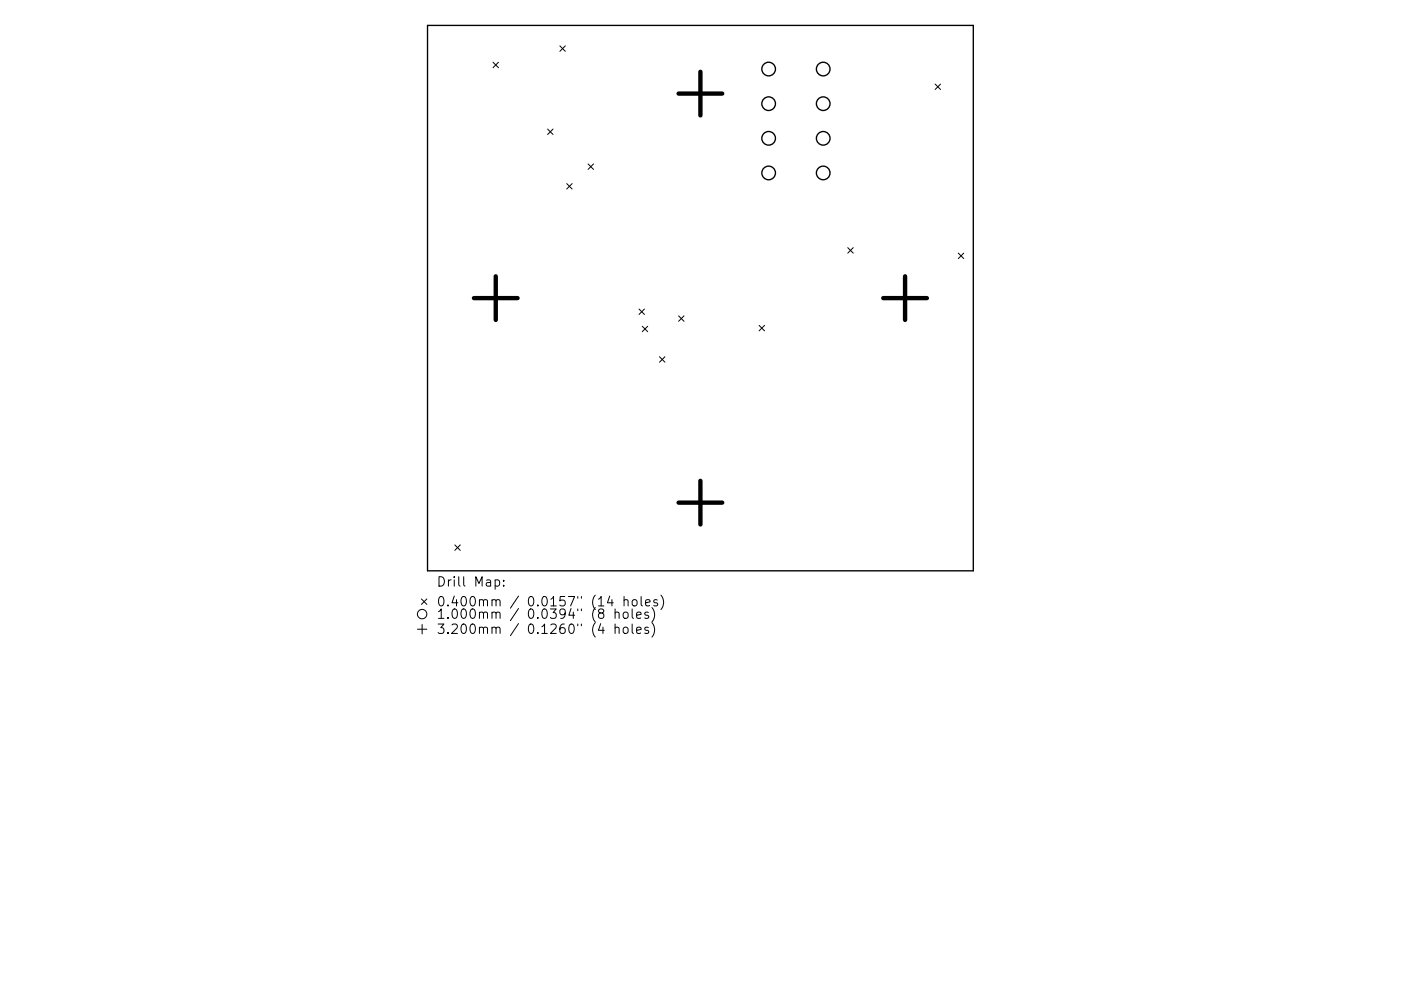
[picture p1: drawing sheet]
<svg xmlns="http://www.w3.org/2000/svg" width="297mm" height="210mm" viewBox="0 0 297 210" stroke-linecap="round" stroke-linejoin="round" font-family="sans-serif">
<defs><g id="words">
<g font-size="2.8">
<text x="92.5" y="124.5">Drill Map:</text>
<text x="92.5" y="128.7">0.400mm / 0.0157&quot; (14 holes)</text>
<text x="92.5" y="131.3">1.000mm / 0.0394&quot; (8 holes)</text>
<text x="92.5" y="134.5">3.200mm / 0.1260&quot; (4 holes)</text>
</g>
</g></defs>
<g fill="none" stroke="#000" stroke-width=".29">
<path d="M90.6 5.4h115.8v115.7h-115.8z"/>
<circle cx="163" cy="14.6" r="1.45"/>
<circle cx="174.5" cy="14.6" r="1.45"/>
<circle cx="163" cy="36.7" r="1.45"/>
<circle cx="163" cy="29.3" r="1.45"/>
<circle cx="163" cy="22" r="1.45"/>
<circle cx="174.5" cy="36.7" r="1.45"/>
<circle cx="174.5" cy="29.3" r="1.45"/>
<circle cx="174.5" cy="22" r="1.45"/>
</g>
<g fill="none" stroke="#000" stroke-width=".21">
<path d="M104.5 13.2l1.2 1.2M105.7 13.2l-1.2 1.2M118.7 9.7l1.2 1.2M119.9 9.7l-1.2 1.2M198.3 17.8l1.1 1.2M199.4 17.8l-1.1 1.2M116.1 27.4l1.2 1.1M117.3 27.4l-1.2 1.1M120.2 39l1.1 1.1M121.3 39l-1.1 1.1M124.7 34.8l1.1 1.1M125.8 34.8l-1.1 1.1"/>
<path d="M179.7 52.5l1.2 1.2M180.9 52.5l-1.2 1.2M203.2 53.7l1.1 1.2M204.3 53.7l-1.1 1.2M135.5 65.6l1.1 1.1M136.2 69.2l1.1 1.2M136.6 65.6l-1.1 1.1M137.3 69.2l-1.1 1.2M139.8 75.7l1.2 1.1M141 75.7l-1.2 1.1M143.9 67l1.1 1.2M145 67l-1.1 1.2"/>
<path d="M160.9 69l1.2 1.2M162.1 69l-1.2 1.2M96.4 115.6l1.2 1.2M97.6 115.6l-1.2 1.2M88.5 133.5h2M89.3 127.1l1.2 1.1M89.5 132.5v2M90.5 127.1l-1.2 1.1M105 123.1l.6-.1 .3 .4v.6l-.2 .3h-.7M106.8 124.2v.2M106.8 123.1v.2M129.3 126.5l-.5 1.4h1.2"/>
<path d="M130.4 130.1a.5 .5 0 0 1 .9 0v1.1M130.4 133.3a.5 .5 0 0 1 .9 0v1.1M130.4 129.2v2M130.4 132.4v2M132.2 130.1a.54 .54 0 0 1 .6-.2 .54 .54 0 0 1 .4 .3v.6a.54 .54 0 0 1-.6 .4 .54 .54 0 0 1-.5-.4zM132.2 133.3a.54 .54 0 0 1 .6-.2 .54 .54 0 0 1 .4 .3v.6a.54 .54 0 0 1-.6 .4 .54 .54 0 0 1-.5-.4zM132.3 127.4l.3-.2 .5 .1 .1 1.3M132.3 126.6v2M134 129.2v1.7l.3 .3M134 132.4v1.7l.3 .3M134.2 127.3l.2-.1a.54 .54 0 0 1 .7 .4v.6a.54 .54 0 0 1-.5 .4 .54 .54 0 0 1-.6-.4v-.6zM135 130.5l.9-.2-.1-.3-.5-.1-.3 .2 .1 1h.7"/>
<path d="M135 133.7l.9-.2-.1-.3-.5-.1-.3 .2 .1 1h.7M135.9 126.6v1.7l.3 .3M136.9 127.9l.9-.2-.1-.4-.5-.1-.3 .3 .1 1h.7M137.5 130l-.5-.1-.3 .2 .1 .3 .7 .2v.5h-.8M137.5 133.2l-.5-.1-.3 .2 .1 .3 .7 .2v.5h-.8M138.2 128.9a2.29 2.29 0 0 1 0 3.1M138.2 132.1a2.29 2.29 0 0 1 0 3.1M139.4 127.3l-.5-.1-.3 .3 .1 .3 .7 .2v.5h-.8M140.1 126.3a2.29 2.29 0 0 1 0 3"/>
<circle cx="89.5" cy="130.3" r="1"/>
</g>
<path d="M143.9 19.9h9.2M148.5 15.2v9.3M105.1 58.6v9.3M191.9 58.6v9.3M100.5 63.3h9.2M187.3 63.3h9.2M143.9 106.6h9.2M148.5 102v9.3" fill="none" stroke="#000" stroke-width=".93"/>
<use href="#words"/>
</svg>
